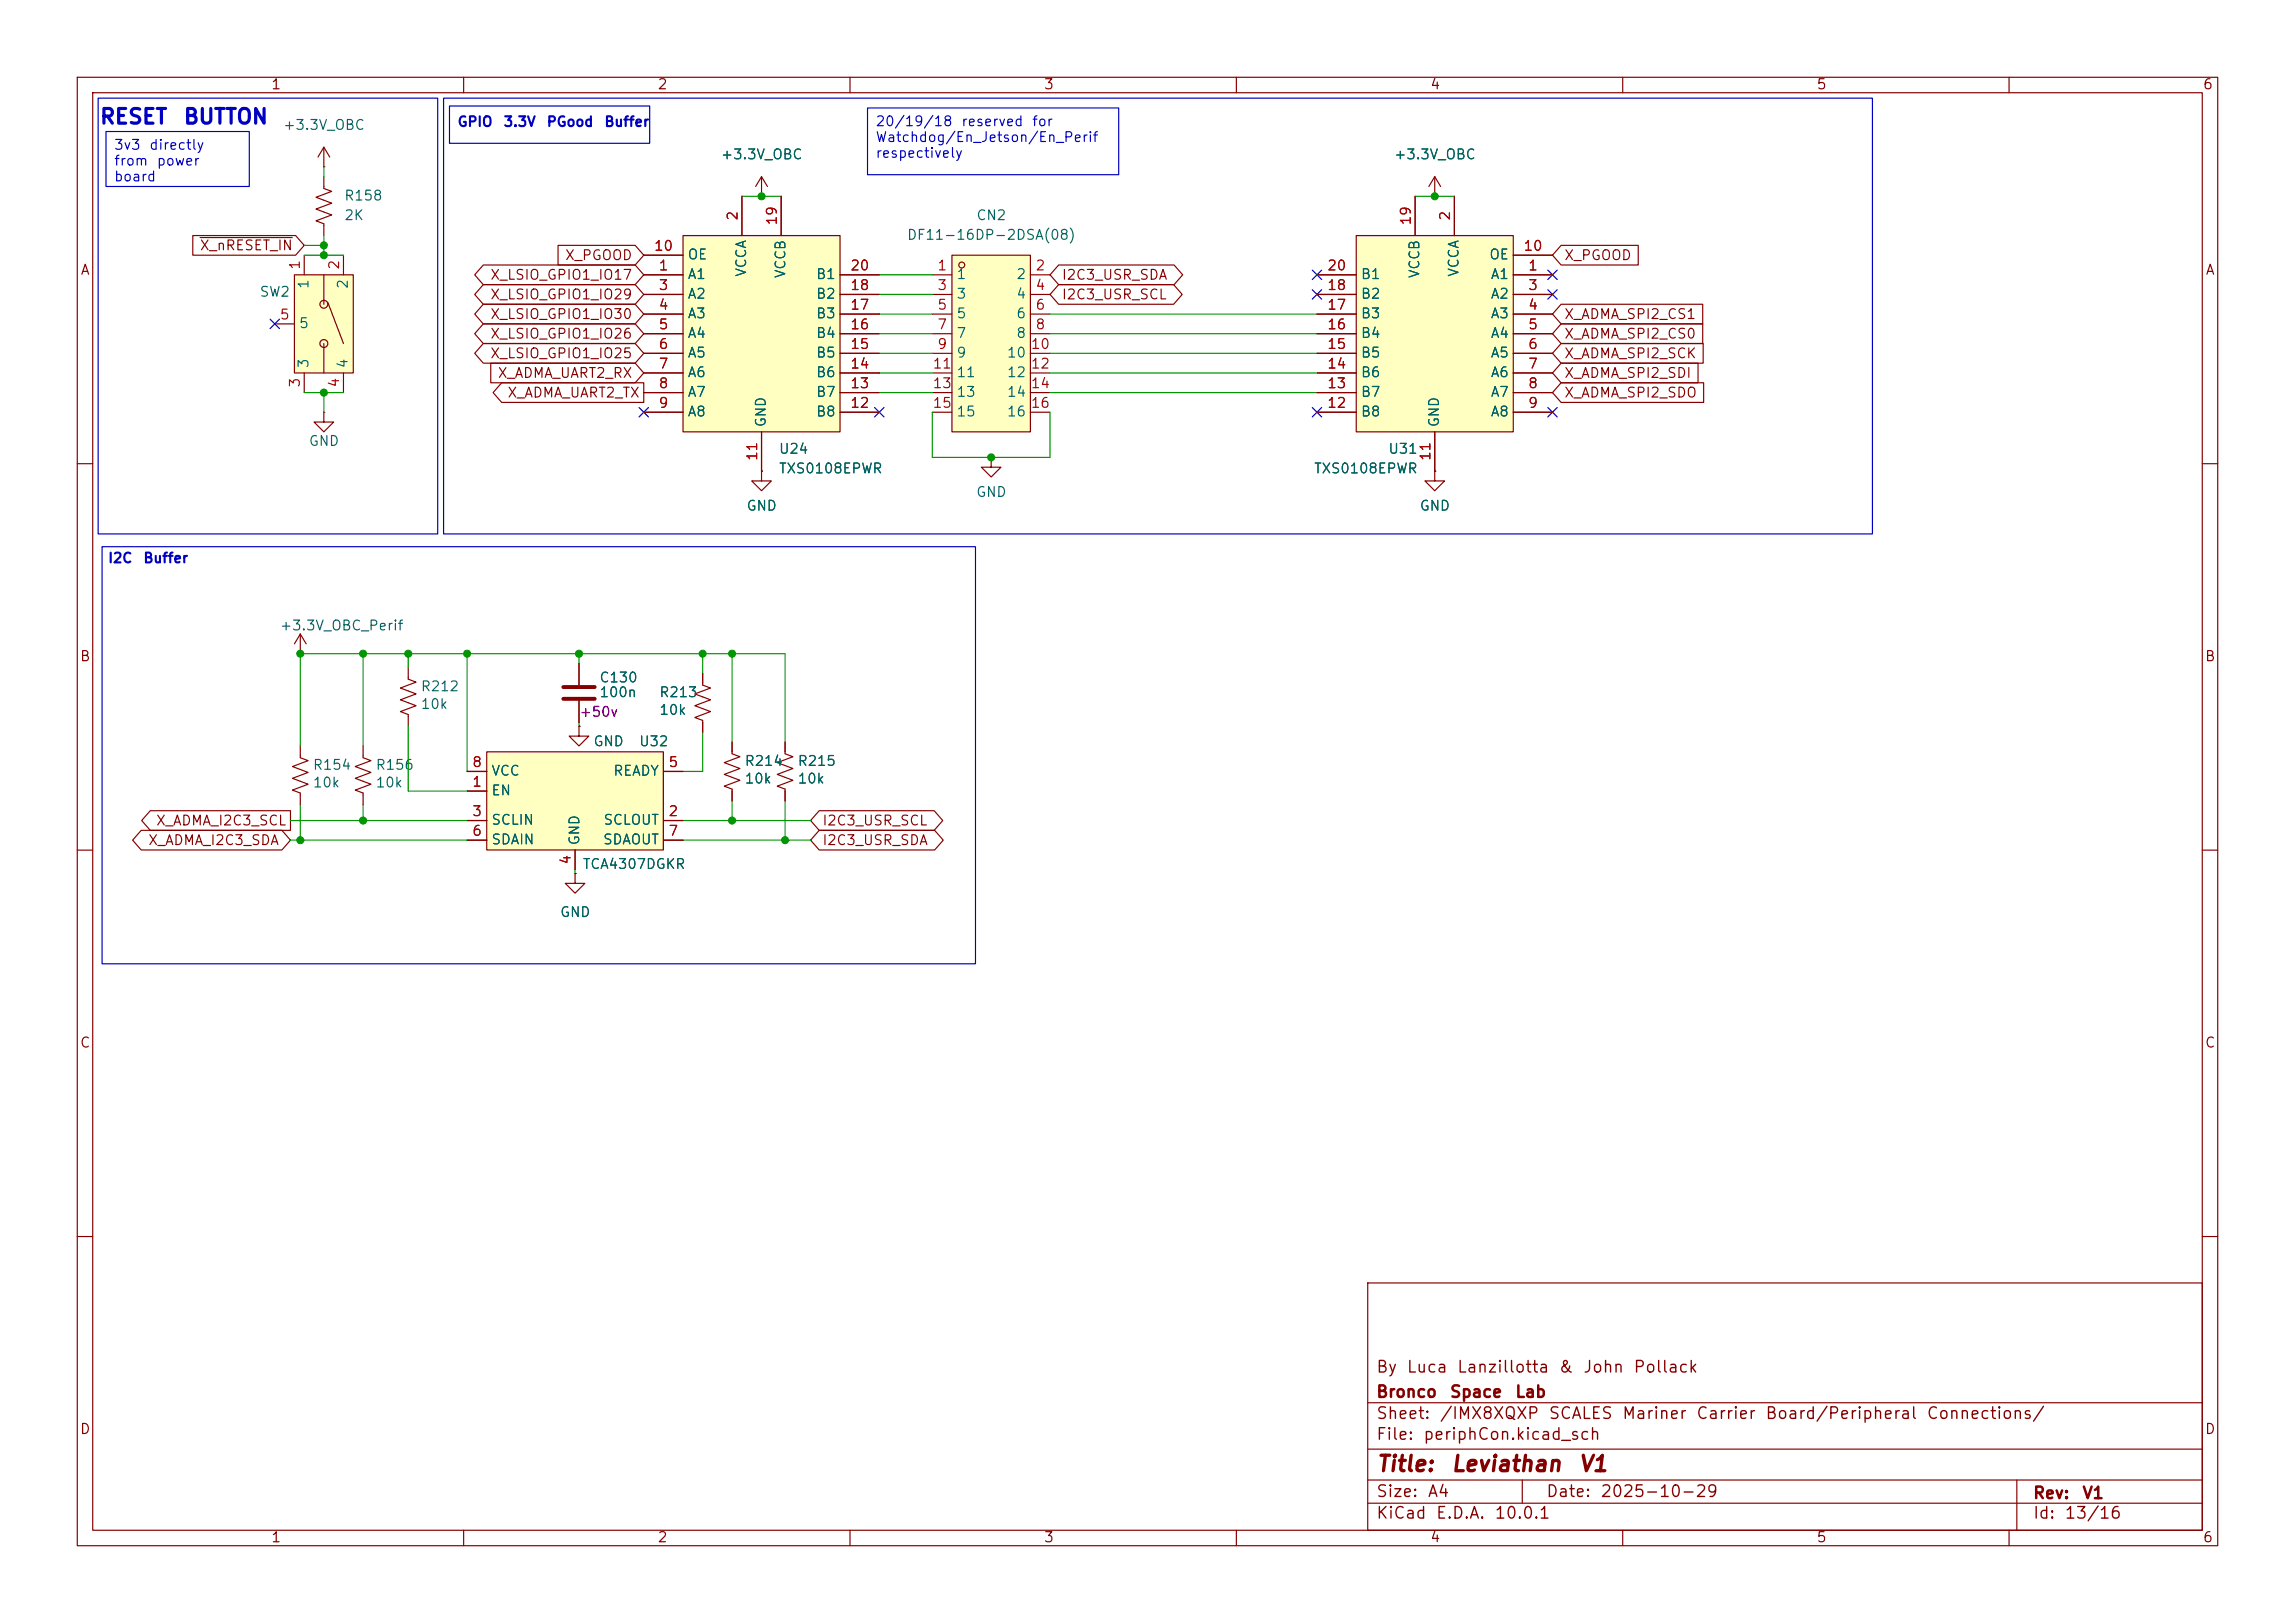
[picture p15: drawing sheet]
<svg xmlns="http://www.w3.org/2000/svg" width="297mm" height="210mm" viewBox="0 0 297 210" stroke-linecap="round" stroke-linejoin="round" font-family="sans-serif">
<defs><g id="words">
<g font-size="2" fill="#840000">
<text x="178" y="190.9">Title:</text>
<text x="187.7" y="190.9">Leviathan</text>
<text x="204.2" y="190.9">V1</text>
</g>
<g font-size="1.9" fill="#0000c2">
<text x="12.8" y="16.5">RESET</text>
<text x="23.6" y="16.5">BUTTON</text>
</g>
<g font-size="1.5" fill="#840000">
<text x="178" y="178">By</text>
<text x="181.9" y="178">Luca</text>
<text x="188.5" y="178">Lanzillotta</text>
<text x="201.6" y="178">&amp;</text>
<text x="204.8" y="178">John</text>
<text x="211.3" y="178">Pollack</text>
<text x="178" y="184">Sheet:</text>
<text x="178" y="181.2">Bronco</text>
<text x="186.2" y="184">/IMX8XQXP</text>
<text x="187.5" y="181.2">Space</text>
<text x="196" y="181.2">Lab</text>
<text x="200.3" y="184">SCALES</text>
<text x="209.8" y="184">Mariner</text>
<text x="219.4" y="184">Carrier</text>
<text x="228.4" y="184">Board/Peripheral</text>
<text x="249.2" y="184">Connections/</text>
<text x="178" y="186.7">File:</text>
<text x="184.1" y="186.7">periphCon.kicad_sch</text>
<text x="178" y="196.9">KiCad</text>
<text x="178" y="194.1">Size:</text>
<text x="184.7" y="194.1">A4</text>
<text x="185.7" y="196.9">E.D.A.</text>
<text x="193.3" y="196.9">10.0.1</text>
<text x="200" y="194.1">Date:</text>
<text x="207" y="194.1">2025-10-29</text>
<text x="263" y="194.3">Rev:</text>
<text x="263" y="196.9">Id:</text>
<text x="267.1" y="196.9">13/16</text>
<text x="269.4" y="194.3">V1</text>
</g>
<g font-size="1.3" fill="#840000">
<text x="35" y="11.9">1</text>
<text x="85" y="11.9">2</text>
<text x="135" y="11.9">3</text>
<text x="185" y="11.9">4</text>
<text x="235" y="11.9">5</text>
<text x="285" y="11.9">6</text>
<text x="10.3" y="35.9">A</text>
<text x="25.8" y="32.7">X_nRESET_IN</text>
<text x="73" y="34">X_PGOOD</text>
<text x="202.3" y="34">X_PGOOD</text>
<text x="285.3" y="35.9">A</text>
<text x="63.4" y="41.6">X_LSIO_GPIO1_IO30</text>
<text x="63.4" y="36.5">X_LSIO_GPIO1_IO17</text>
<text x="63.4" y="39.1">X_LSIO_GPIO1_IO29</text>
<text x="137.3" y="36.5">I2C3_USR_SDA</text>
<text x="137.3" y="39.1">I2C3_USR_SCL</text>
<text x="202.3" y="41.6">X_ADMA_SPI2_CS1</text>
<text x="63.4" y="44.1">X_LSIO_GPIO1_IO26</text>
<text x="63.4" y="46.7">X_LSIO_GPIO1_IO25</text>
<text x="202.3" y="44.1">X_ADMA_SPI2_CS0</text>
<text x="202.3" y="46.7">X_ADMA_SPI2_SCK</text>
<text x="64.3" y="49.2">X_ADMA_UART2_RX</text>
<text x="65.6" y="51.8">X_ADMA_UART2_TX</text>
<text x="202.3" y="49.2">X_ADMA_SPI2_SDI</text>
<text x="202.3" y="51.8">X_ADMA_SPI2_SDO</text>
<text x="10.3" y="85.9">B</text>
<text x="285.3" y="85.9">B</text>
<text x="20.1" y="107.1">X_ADMA_I2C3_SCL</text>
<text x="106.3" y="107.1">I2C3_USR_SCL</text>
<text x="19.1" y="109.7">X_ADMA_I2C3_SDA</text>
<text x="106.3" y="109.7">I2C3_USR_SDA</text>
<text x="10.3" y="135.9">C</text>
<text x="285.3" y="135.9">C</text>
<text x="10.3" y="185.9">D</text>
<text x="285.3" y="185.9">D</text>
<text x="35" y="199.9">1</text>
<text x="85" y="199.9">2</text>
<text x="135" y="199.9">3</text>
<text x="185" y="199.9">4</text>
<text x="235" y="199.9">5</text>
<text x="285" y="199.9">6</text>
</g>
<g font-size="1.3" fill="#006464">
<text x="36.5" y="17.1">+3.3V_OBC</text>
<text x="93.2" y="20.9">+3.3V_OBC</text>
<text x="180.3" y="20.9">+3.3V_OBC</text>
<text x="44.5" y="26.3">R158</text>
<text x="44.5" y="28.8">2K</text>
<text x="126.3" y="28.8">CN2</text>
<text x="88.9" y="33.9">OE</text>
<text x="96.9" y="35.9" transform="rotate(-90 96.9 35.9)">VCCA</text>
<text x="117.3" y="31.3">DF11-16DP-2DSA(08)</text>
<text x="189.1" y="35.9" transform="rotate(-90 189.1 35.9)">VCCA</text>
<text x="192.6" y="33.9">OE</text>
<text x="33.5" y="38.7">SW2</text>
<text x="40.2" y="37.5" transform="rotate(-90 40.2 37.5)">1</text>
<text x="45.3" y="37.5" transform="rotate(-90 45.3 37.5)">2</text>
<text x="88.9" y="36.4">A1</text>
<text x="88.9" y="39">A2</text>
<text x="88.9" y="41.5">A3</text>
<text x="102" y="36.1" transform="rotate(-90 102 36.1)">VCCB</text>
<text x="105.5" y="41.5">B3</text>
<text x="105.5" y="39">B2</text>
<text x="105.5" y="36.4">B1</text>
<text x="123.7" y="36.4">1</text>
<text x="123.7" y="39">3</text>
<text x="123.7" y="41.5">5</text>
<text x="131.4" y="36.4">2</text>
<text x="131.4" y="39">4</text>
<text x="131.4" y="41.5">6</text>
<text x="176" y="41.5">B3</text>
<text x="176" y="39">B2</text>
<text x="176" y="36.4">B1</text>
<text x="184" y="36.1" transform="rotate(-90 184 36.1)">VCCB</text>
<text x="192.8" y="36.4">A1</text>
<text x="192.8" y="39">A2</text>
<text x="192.8" y="41.5">A3</text>
<text x="38.6" y="42.8">5</text>
<text x="40.2" y="47.8" transform="rotate(-90 40.2 47.8)">3</text>
<text x="45.3" y="47.8" transform="rotate(-90 45.3 47.8)">4</text>
<text x="88.9" y="44">A4</text>
<text x="88.9" y="46.6">A5</text>
<text x="105.5" y="46.6">B5</text>
<text x="105.5" y="44">B4</text>
<text x="123.7" y="44">7</text>
<text x="123.7" y="46.6">9</text>
<text x="130.2" y="46.6">10</text>
<text x="131.4" y="44">8</text>
<text x="176" y="46.6">B5</text>
<text x="176" y="44">B4</text>
<text x="192.8" y="44">A4</text>
<text x="192.8" y="46.6">A5</text>
<text x="88.9" y="49.1">A6</text>
<text x="88.9" y="51.7">A7</text>
<text x="105.5" y="51.7">B7</text>
<text x="105.5" y="49.1">B6</text>
<text x="123.7" y="49.1">11</text>
<text x="123.7" y="51.7">13</text>
<text x="130.2" y="49.1">12</text>
<text x="130.2" y="51.7">14</text>
<text x="176" y="51.7">B7</text>
<text x="176" y="49.1">B6</text>
<text x="192.8" y="49.1">A6</text>
<text x="192.8" y="51.7">A7</text>
<text x="39.9" y="58">GND</text>
<text x="88.9" y="54.2">A8</text>
<text x="99.4" y="55.4" transform="rotate(-90 99.4 55.4)">GND</text>
<text x="100.7" y="59">U24</text>
<text x="105.5" y="54.2">B8</text>
<text x="123.7" y="54.2">15</text>
<text x="130.2" y="54.2">16</text>
<text x="176" y="54.2">B8</text>
<text x="179.6" y="59">U31</text>
<text x="186.5" y="55.4" transform="rotate(-90 186.5 55.4)">GND</text>
<text x="192.8" y="54.2">A8</text>
<text x="100.7" y="61.6">TXS0108EPWR</text>
<text x="126.2" y="64.6">GND</text>
<text x="170" y="61.6">TXS0108EPWR</text>
<text x="96.5" y="66.4">GND</text>
<text x="183.6" y="66.4">GND</text>
<text x="36.1" y="81.9">+3.3V_OBC_Perif</text>
<text x="54.4" y="89.8">R212</text>
<text x="77.5" y="88.6">C130</text>
<text x="54.4" y="92">10k</text>
<text x="77.5" y="90.5">100n</text>
<text x="85.2" y="90.5">R213</text>
<text x="85.2" y="92.8">10k</text>
<text x="40.4" y="99.9">R154</text>
<text x="48.5" y="99.9">R156</text>
<text x="63.5" y="100.7">VCC</text>
<text x="76.7" y="96.9">GND</text>
<text x="79.3" y="100.7">READY</text>
<text x="82.6" y="96.9">U32</text>
<text x="96.3" y="99.4">R214</text>
<text x="96.3" y="101.7">10k</text>
<text x="103.1" y="99.4">R215</text>
<text x="103.1" y="101.7">10k</text>
<text x="40.4" y="102.2">10k</text>
<text x="48.5" y="102.2">10k</text>
<text x="63.5" y="103.2">EN</text>
<text x="63.5" y="107">SCLIN</text>
<text x="78" y="107">SCLOUT</text>
<text x="63.5" y="109.6">SDAIN</text>
<text x="75.3" y="109.5" transform="rotate(-90 75.3 109.5)">GND</text>
<text x="75.3" y="112.8">TCA4307DGKR</text>
<text x="77.9" y="109.6">SDAOUT</text>
<text x="72.4" y="119">GND</text>
</g>
<g font-size="1.3" fill="#0000c2">
<text x="59.1" y="16.7">GPIO</text>
<text x="65.1" y="16.7">3.3V</text>
<text x="70.7" y="16.7">PGood</text>
<text x="78.1" y="16.7">Buffer</text>
<text x="113.2" y="16.6">20/19/18</text>
<text x="124.3" y="16.6">reserved</text>
<text x="133.5" y="16.6">for</text>
<text x="14.7" y="19.7">3v3</text>
<text x="14.7" y="21.7">from</text>
<text x="14.7" y="23.8">board</text>
<text x="19.2" y="19.7">directly</text>
<text x="20.2" y="21.7">power</text>
<text x="113.2" y="18.7">Watchdog/En_Jetson/En_Perif</text>
<text x="113.2" y="20.7">respectively</text>
<text x="13.9" y="73.2">I2C</text>
<text x="18.5" y="73.2">Buffer</text>
</g>
<g font-size="1.3" fill="#a90000">
<text x="95.8" y="28.6" transform="rotate(-90 95.8 28.6)">2</text>
<text x="100.8" y="29.3" transform="rotate(-90 100.8 29.3)">19</text>
<text x="182.9" y="29.3" transform="rotate(-90 182.9 29.3)">19</text>
<text x="188" y="28.6" transform="rotate(-90 188 28.6)">2</text>
<text x="39.1" y="35" transform="rotate(-90 39.1 35)">1</text>
<text x="44.2" y="35" transform="rotate(-90 44.2 35)">2</text>
<text x="84.5" y="32.8">10</text>
<text x="85.1" y="35.3">1</text>
<text x="109.9" y="35.3">20</text>
<text x="121.2" y="35.3">1</text>
<text x="133.9" y="35.3">2</text>
<text x="171.7" y="35.3">20</text>
<text x="197.1" y="32.8">10</text>
<text x="197.7" y="35.3">1</text>
<text x="36.1" y="41.7">5</text>
<text x="85.1" y="37.8">3</text>
<text x="85.1" y="40.4">4</text>
<text x="109.9" y="40.4">17</text>
<text x="109.9" y="37.8">18</text>
<text x="121.2" y="37.8">3</text>
<text x="121.2" y="40.4">5</text>
<text x="133.9" y="37.8">4</text>
<text x="133.9" y="40.4">6</text>
<text x="171.7" y="40.4">17</text>
<text x="171.7" y="37.8">18</text>
<text x="197.7" y="37.8">3</text>
<text x="197.7" y="40.4">4</text>
<text x="85.1" y="42.9">5</text>
<text x="85.1" y="45.5">6</text>
<text x="109.9" y="45.5">15</text>
<text x="109.9" y="42.9">16</text>
<text x="121.2" y="42.9">7</text>
<text x="121.2" y="45.5">9</text>
<text x="133.3" y="45.5">10</text>
<text x="133.9" y="42.9">8</text>
<text x="171.7" y="45.5">15</text>
<text x="171.7" y="42.9">16</text>
<text x="197.7" y="42.9">5</text>
<text x="197.7" y="45.5">6</text>
<text x="39.1" y="50.2" transform="rotate(-90 39.1 50.2)">3</text>
<text x="44.2" y="50.2" transform="rotate(-90 44.2 50.2)">4</text>
<text x="85.1" y="48">7</text>
<text x="85.1" y="50.5">8</text>
<text x="85.1" y="53.1">9</text>
<text x="109.9" y="53.1">12</text>
<text x="109.9" y="50.5">13</text>
<text x="109.9" y="48">14</text>
<text x="120.6" y="48">11</text>
<text x="120.6" y="50.5">13</text>
<text x="120.6" y="53.1">15</text>
<text x="133.3" y="48">12</text>
<text x="133.3" y="50.5">14</text>
<text x="133.3" y="53.1">16</text>
<text x="171.7" y="53.1">12</text>
<text x="171.7" y="50.5">13</text>
<text x="171.7" y="48">14</text>
<text x="197.7" y="48">7</text>
<text x="197.7" y="50.5">8</text>
<text x="197.7" y="53.1">9</text>
<text x="98.3" y="59.7" transform="rotate(-90 98.3 59.7)">11</text>
<text x="185.4" y="59.7" transform="rotate(-90 185.4 59.7)">11</text>
<text x="61" y="99.6">8</text>
<text x="86.4" y="99.6">5</text>
<text x="61" y="102.1">1</text>
<text x="61" y="105.9">3</text>
<text x="86.4" y="105.9">2</text>
<text x="61" y="108.5">6</text>
<text x="74.2" y="112" transform="rotate(-90 74.2 112)">4</text>
<text x="86.4" y="108.5">7</text>
</g>
<text font-size="1.3" fill="#840084" x="74.9" y="93.1">+50v</text>
</g></defs>
<g fill="none" stroke="#840000" stroke-width=".15">
<path d="M10 10h277v190h-277zM12 12h273v186h-273zM41.9 19.1l-.8 1.2M41.9 19.1l.8 1.2M41.9 19.1v2.5M60 10v2M110 10v2M160 10v2M210 10v2M260 10v2M41.9 21.6h.1M41.9 22.9v1.5l1 .4-2 .7 2 .8-2 .8 2 .7-2 .8 1 .4v1.5"/>
<path d="M10 60h2M285 60h2M10 110h2M285 110h2M10 160h2M177 166h108v32h-108zM285 160h2M60 198v2M110 198v2M160 198v2M177 194.5h108M177 191.5h108"/>
<path d="M177 187.5h108M177 181.5h108M197 191.5v3M210 198v2M260 198v2M261 191.5v6.5"/>
</g>
<path d="M38.1 35.6h7.6v12.7h-7.6z" fill="#ffffc2"/>
<g fill="none" stroke="#840000" stroke-width=".15">
<path d="M38.1 35.6h7.6v12.7h-7.6zM39.4 33v2.6M41.9 35.6v3.8M42.4 39.1l2 5.4M44.4 33v2.6M35.6 41.9h2.5M39.4 48.3v2.5M41.9 44.5v3.8M44.4 48.3v2.5"/>
<circle cx="41.9" cy="39.4" r=".51"/>
<circle cx="41.9" cy="44.5" r=".51"/>
</g>
<path d="M88.4 30.5h20.3v25.4h-20.3z" fill="#ffffc2"/>
<g fill="none" stroke="#840000" stroke-width=".15">
<path d="M83.3 35.6h5.1M83.3 38.1h5.1M83.3 33h5.1M88.4 30.5h20.3v25.4h-20.3zM96 25.4v5.1M101.1 25.4v5.1M108.7 35.6h5.1M108.7 38.1h5.1M185.7 25.4h.1M185.7 22.9l.7 1.2M185.7 22.9l-.8 1.2M185.7 22.9v2.5"/>
<path d="M41.9 53.3v1.3h1.3l-1.3 1.3-1.3-1.3h1.3M41.9 53.3h.1M83.3 40.6h5.1M83.3 43.2h5.1M83.3 45.7h5.1M83.3 48.3h5.1M83.3 50.8h5.1M83.3 53.3h5.1M98.6 55.9v5.1M108.7 40.6h5.1M108.7 43.2h5.1M108.7 45.7h5.1"/>
<path d="M108.7 48.3h5.1M108.7 50.8h5.1M108.7 53.3h5.1M98.6 61v1.2h1.2l-1.2 1.3-1.3-1.3h1.3M98.6 61h.1M47 96.5v1.5l1 .4-2 .8 2 .7-2 .8 2 .8-2 .7 1 .4v1.5M101.6 96v1.5l1 .4-2 .8 2 .7-2 .8 2 .8-2 .7 1 .4v1.5"/>
</g>
<path d="M175.5 30.5h20.3v25.4h-20.3z" fill="#ffffc2"/>
<g fill="none" stroke="#840000" stroke-width=".15">
<path d="M98.6 25.4h.1M98.6 22.9l-.8 1.2M98.6 22.9l.7 1.2M98.6 22.9v2.5M170.4 35.6h5.1M170.4 38.1h5.1M175.5 30.5h20.3v25.4h-20.3zM183.1 25.4v5.1M188.2 25.4v5.1M195.8 35.6h5.1M195.8 38.1h5.1M195.8 33h5.1"/>
<path d="M170.4 40.6h5.1M170.4 43.2h5.1M170.4 45.7h5.1M170.4 48.3h5.1M170.4 50.8h5.1M170.4 53.3h5.1M185.7 55.9v5.1M195.8 40.6h5.1M195.8 43.2h5.1M195.8 45.7h5.1M195.8 48.3h5.1M195.8 50.8h5.1"/>
<path d="M195.8 53.3h5.1M185.7 61v1.2h-1.3l1.3 1.3 1.2-1.3h-1.2M185.7 61h.1M38.9 84.6h.1M38.9 96.5v1.5l1 .4-2.1 .8 2.1 .7-2.1 .8 2.1 .8-2.1 .7 1.1 .4v1.5M38.9 82l-.8 1.3M38.9 82l.7 1.3M38.9 82v2.6"/>
</g>
<path d="M63 97.3h22.9v12.7h-22.9z" fill="#ffffc2"/>
<g fill="none" stroke="#840000" stroke-width=".15">
<path d="M128.3 59.2v1.3h-1.3l1.3 1.2 1.2-1.2h-1.2M128.3 59.2h.1M60.5 99.8h2.5M63 97.3h22.9v12.7h-22.9zM74.9 94v1.3h1.3l-1.3 1.2-1.2-1.2h1.2M74.9 94h.1M74.9 85.9v2.7M74.9 90.7v2.8M85.9 99.8h2.5M60.5 102.4h2.5M60.5 106.2h2.5M60.5 108.7h2.5"/>
<path d="M74.4 110v2.5M85.9 106.2h2.5M85.9 108.7h2.5"/>
</g>
<path d="M72.9 88.9h4.1M72.9 90.4h4.1" fill="none" stroke="#840000" stroke-width=".51"/>
<path d="M123.2 33h10.1v22.9h-10.1z" fill="#ffffc2"/>
<g fill="none" stroke="#840000" stroke-width=".15">
<path d="M25 30.5h13.3l1.1 1.3-1.1 1.2h-13.3zM25.9 30.7h11.9M62.5 39.4h19.7l1.1 1.2-1.1 1.3h-19.7l-1.1-1.3zM62.5 34.3h19.7l1.1 1.3-1.1 1.2h-19.7l-1.1-1.2zM62.5 36.8h19.7l1.1 1.3-1.1 1.3h-19.7l-1.1-1.3zM72.2 31.7h10l1.1 1.3-1.1 1.3h-10zM83.3 35.6h5.1M83.3 38.1h5.1M83.3 33h5.1M96 25.4v5.1M98.6 25.4h.1M101.1 25.4v5.1"/>
<path d="M108.7 35.6h5.1M108.7 38.1h5.1M120.6 35.6h2.6M120.6 38.1h2.6M123.2 33h10.1v22.9h-10.1zM133.3 35.6h2.6M133.3 38.1h2.6M137 34.3h14.9l1.2 1.3-1.2 1.2h-14.9l-1.1-1.2zM137 36.8h14.9l1.1 1.3-1.1 1.3h-14.9l-1.1-1.3zM170.4 35.6h5.1M170.4 38.1h5.1M183.1 25.4v5.1"/>
<path d="M185.7 25.4h.1M188.2 25.4v5.1M195.8 35.6h5.1M195.8 38.1h5.1M195.8 33h5.1M202 31.7h10v2.6h-10l-1.1-1.3zM202 39.4h18.4v2.5h-18.4l-1.1-1.3zM62.5 41.9h19.7l1.1 1.3-1.1 1.3h-19.7l-1.1-1.3zM62.5 44.4h19.7l1.1 1.3-1.1 1.3h-19.7l-1.1-1.3zM63.5 47h18.7l1.1 1.3-1.1 1.2h-18.7zM64.9 49.5h18.4v2.6h-18.4l-1.1-1.3zM83.3 40.6h5.1"/>
<path d="M83.3 43.2h5.1M83.3 45.7h5.1M83.3 48.3h5.1M83.3 50.8h5.1M83.3 53.3h5.1M98.6 55.9v5.1M108.7 40.6h5.1M108.7 43.2h5.1M108.7 45.7h5.1M108.7 48.3h5.1M108.7 50.8h5.1M108.7 53.3h5.1"/>
<path d="M120.6 40.6h2.6M120.6 43.2h2.6M120.6 45.7h2.6M120.6 48.3h2.6M120.6 50.8h2.6M120.6 53.3h2.6M133.3 40.6h2.6M133.3 43.2h2.6M133.3 45.7h2.6M133.3 48.3h2.6M133.3 50.8h2.6M133.3 53.3h2.6"/>
<path d="M170.4 40.6h5.1M170.4 43.2h5.1M170.4 45.7h5.1M170.4 48.3h5.1M170.4 50.8h5.1M170.4 53.3h5.1M185.7 55.9v5.1M195.8 40.6h5.1M195.8 43.2h5.1M195.8 45.7h5.1M195.8 48.3h5.1M195.8 50.8h5.1"/>
<path d="M195.8 53.3h5.1M202 47h17.7v2.5h-17.7l-1.1-1.2zM202 41.9h18.4v2.6h-18.4l-1.1-1.3zM202 44.4h18.4v2.6h-18.4l-1.1-1.3zM202 49.5h18.5v2.6h-18.5l-1.1-1.3zM98.6 61h.1M185.7 61h.1M52.8 86.4v1.5l1 .4-2 .7 2 .8-2 .8 2 .7-2 .8 1 .4v1.5M60.5 99.8h2.5M74.9 94h.1M74.9 85.9v2.7M74.9 90.7v2.8"/>
<path d="M85.9 99.8h2.5M90.9 87.1v1.5l1 .4-2 .8 2 .8-2 .7 2 .8-2 .7 1 .4v1.5M94.7 96v1.5l1.1 .4-2.1 .8 2.1 .7-2.1 .8 2.1 .8-2.1 .7 1 .4v1.5M101.6 96v1.3M18.3 107.4h18.2l1.1 1.3-1.1 1.3h-18.2l-1.1-1.3zM19.4 104.9h18.2v2.5h-18.2l-1.1-1.2zM60.5 102.4h2.5M60.5 106.2h2.5M60.5 108.7h2.5M74.4 113v1.3h1.3l-1.3 1.3-1.2-1.3h1.2M74.4 113h.1M74.4 110v2.5"/>
<path d="M85.9 106.2h2.5M85.9 108.7h2.5M101.6 102.4v1.2M106 104.9h14.9l1.1 1.3-1.1 1.2h-14.9l-1.1-1.2zM106 107.4h15l1.1 1.3-1.1 1.3h-15l-1.1-1.3z"/>
<circle cx="124.5" cy="34.3" r=".38"/>
</g>
<g fill="none" stroke="#009600" stroke-width=".15">
<path d="M39.4 33h5M39.4 31.8h2.5M41.9 21.6v1.3M41.9 30.5v2.5M96 25.4h5.1M113.8 35.6h6.8M113.8 38.1h6.8M183.1 25.4h5.1M39.4 50.8h5M41.9 50.8v2.5M113.8 50.8h6.8M113.8 45.7h6.8"/>
<path d="M113.8 40.6h6.8M113.8 48.3h6.8M113.8 43.2h6.8M120.6 53.3v5.9h15.3v-5.9M135.9 50.8h34.5M135.9 45.7h34.5M135.9 40.6h34.5M135.9 48.3h34.5M135.9 43.2h34.5M47 84.6v11.9M52.8 84.6v1.8M52.8 94v8.4h7.7"/>
<path d="M60.5 84.6v15.2M74.9 84.6v1.3M74.9 93.5v.5M90.9 84.6v2.5M90.9 94.7v5.1h-2.5M94.7 84.6v11.4M101.6 96v-11.4h-62.7v11.9M37.6 108.7h22.9M37.6 106.2h22.9M38.9 104.1v4.6M47 104.1v2.1M74.4 112.5v.5"/>
<path d="M88.4 108.7h16.5M88.4 106.2h16.5M94.7 103.6v2.6M101.6 103.6v5.1"/>
</g>
<g fill="none" stroke="#000084" stroke-width=".15">
<path d="M169.8 37.5l1.2 1.2M169.8 35l1.2 1.2M171 37.5l-1.2 1.2M171 35l-1.2 1.2M200.3 37.5l1.2 1.2M200.3 35l1.2 1.2M201.5 37.5l-1.2 1.2M201.5 35l-1.2 1.2M35 41.3l1.2 1.2M36.2 41.3l-1.2 1.2M82.7 52.7l1.2 1.2M83.9 52.7l-1.2 1.2"/>
<path d="M113.2 52.7l1.2 1.2M114.4 52.7l-1.2 1.2M169.8 52.7l1.2 1.2M171 52.7l-1.2 1.2M200.3 52.7l1.2 1.2M201.5 52.7l-1.2 1.2"/>
</g>
<path d="M12.7 12.7h43.9v56.4h-43.9zM13.7 17h18.6v7.1h-18.6zM57.4 12.7h184.9v56.4h-184.9zM58.2 13.7h25.9v4.8h-25.9zM112.3 14h32.5v8.6h-32.5zM13.2 70.7h113v54h-113z" fill="none" stroke="#0000c2" stroke-width=".15"/>
<g fill="#009600" stroke="#009600" stroke-width=".13">
<circle cx="47" cy="84.6" r=".46"/>
<circle cx="52.8" cy="84.6" r=".46"/>
<circle cx="60.5" cy="84.6" r=".46"/>
<circle cx="41.9" cy="33" r=".46"/>
<circle cx="98.6" cy="25.4" r=".46"/>
<circle cx="41.9" cy="31.8" r=".46"/>
<circle cx="41.9" cy="50.8" r=".46"/>
<circle cx="101.6" cy="108.7" r=".46"/>
<circle cx="94.7" cy="106.2" r=".46"/>
<circle cx="74.9" cy="84.6" r=".46"/>
<circle cx="90.9" cy="84.6" r=".46"/>
<circle cx="94.7" cy="84.6" r=".46"/>
<circle cx="128.3" cy="59.2" r=".46"/>
<circle cx="38.9" cy="84.6" r=".46"/>
<circle cx="38.9" cy="108.7" r=".46"/>
<circle cx="47" cy="106.2" r=".46"/>
<circle cx="185.7" cy="25.4" r=".46"/>
</g>
<use href="#words"/>
</svg>
